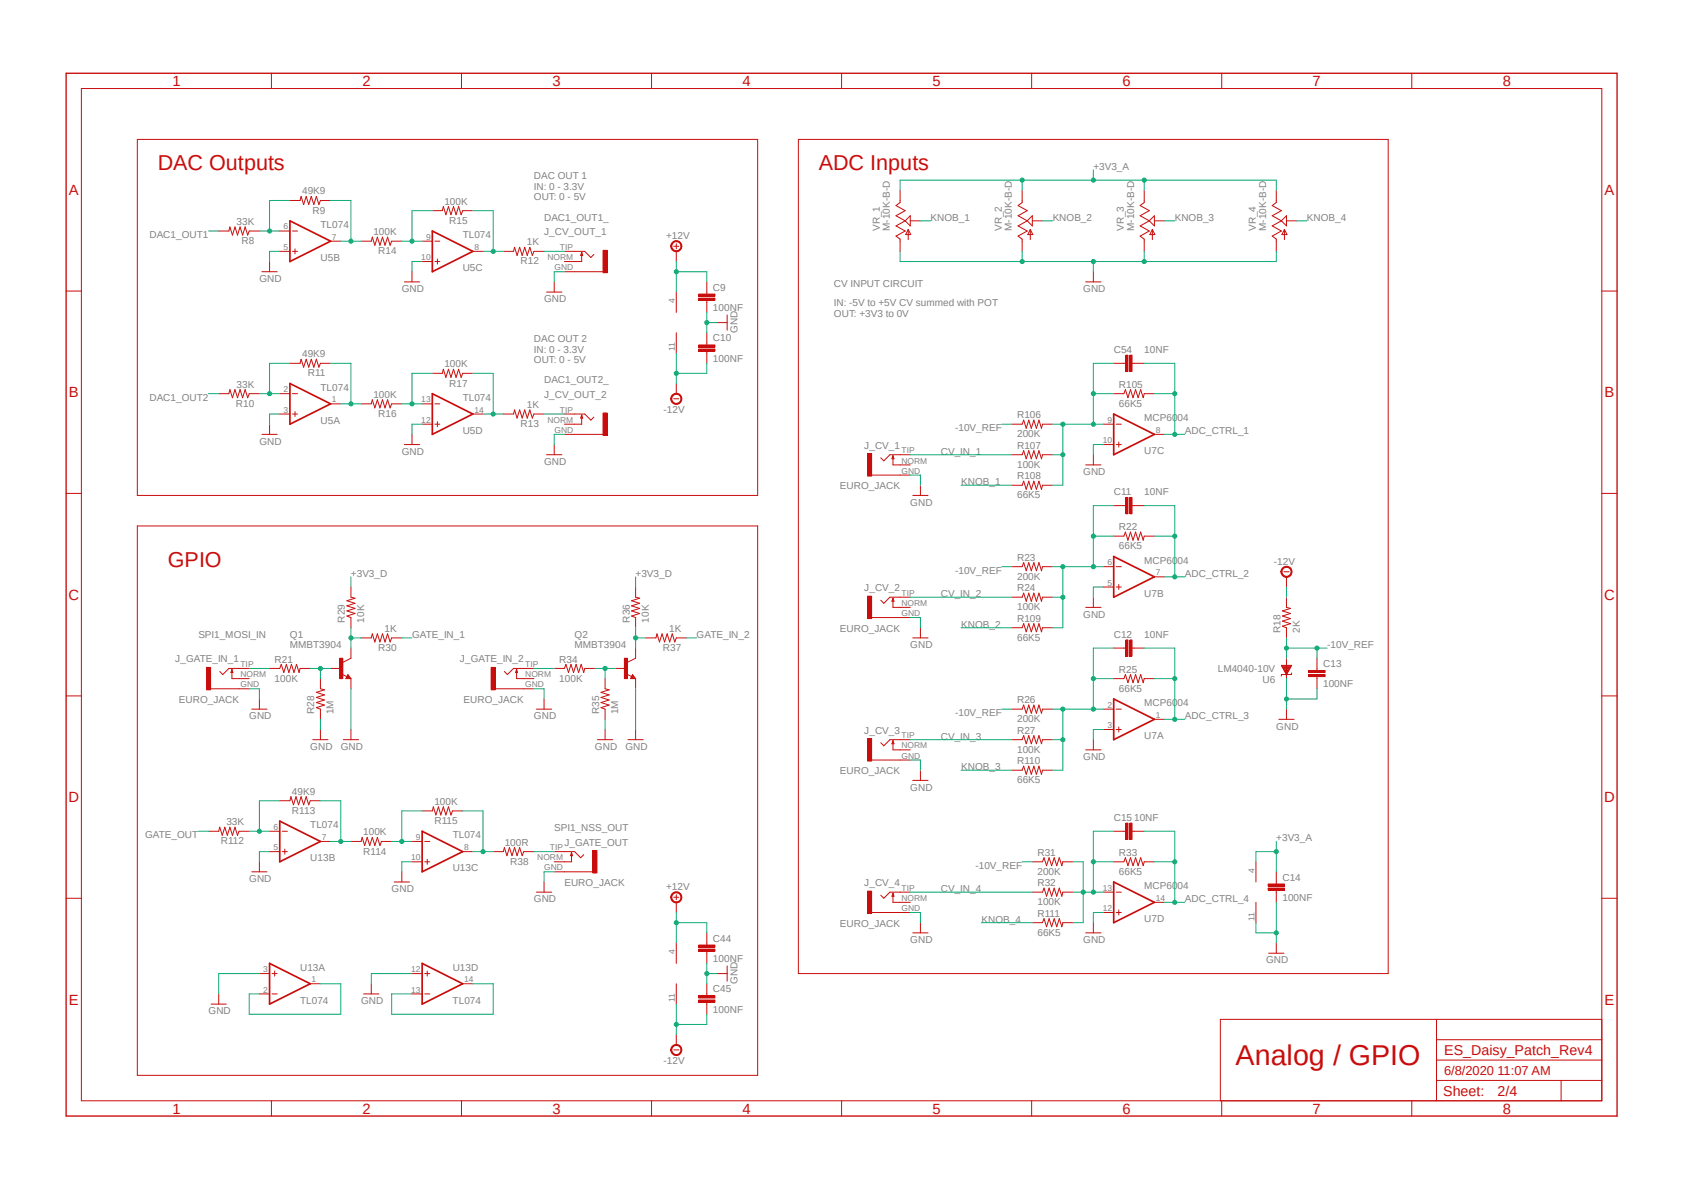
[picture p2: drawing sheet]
<svg xmlns="http://www.w3.org/2000/svg" width="420mm" height="297mm" viewBox="0 0 420 297" stroke-linecap="round" stroke-linejoin="round" font-family="sans-serif">
<defs><g id="words">
<text font-size="7.2" fill="#c90d0c" x="308.5" y="265.9">Analog / GPIO</text>
<g font-size="5.4" fill="#c90d0c">
<text x="39.4" y="42.4">DAC Outputs</text>
<text x="204.4" y="42.4">ADC Inputs</text>
<text x="41.9" y="141.4">GPIO</text>
</g>
<g font-size="3.7" fill="#c90d0c">
<text x="43.1" y="21.5">1</text>
<text x="90.5" y="21.5">2</text>
<text x="137.9" y="21.5">3</text>
<text x="185.4" y="21.5">4</text>
<text x="232.8" y="21.5">5</text>
<text x="280.3" y="21.5">6</text>
<text x="327.7" y="21.5">7</text>
<text x="375.2" y="21.5">8</text>
<text x="17.2" y="48.7">A</text>
<text x="400.6" y="48.7">A</text>
<text x="17.2" y="99.2">B</text>
<text x="400.6" y="99.2">B</text>
<text x="17.1" y="149.7">C</text>
<text x="400.6" y="149.7">C</text>
<text x="17.1" y="200.3">D</text>
<text x="400.6" y="200.3">D</text>
<text x="17.2" y="250.8">E</text>
<text x="400.6" y="250.8">E</text>
<text x="43.1" y="278">1</text>
<text x="90.5" y="278">2</text>
<text x="137.9" y="278">3</text>
<text x="185.4" y="278">4</text>
<text x="232.8" y="278">5</text>
<text x="280.3" y="278">6</text>
<text x="327.7" y="278">7</text>
<text x="375.2" y="278">8</text>
</g>
<g font-size="3.6" fill="#c90d0c">
<text x="360.6" y="263.3">ES_Daisy_Patch_Rev4</text>
<text x="360.3" y="273.6">Sheet:</text>
<text x="373.9" y="273.5">2/4</text>
</g>
<text font-size="3.2" fill="#c90d0c" x="360.6" y="268.4">6/8/2020 11:07 AM</text>
<g font-size="2.5" fill="#808080">
<text x="133.3" y="44.7">DAC OUT 1</text>
<text x="133.3" y="47.4">IN: 0 - 3.3V</text>
<text x="273" y="42.4">+3V3_A</text>
<text x="75.4" y="48.5">49K9</text>
<text x="78.1" y="53.3">R9</text>
<text x="111" y="51.1">100K</text>
<text x="133.3" y="50">OUT: 0 - 5V</text>
<text x="37.3" y="59.4">DAC1_OUT1</text>
<text x="59.1" y="56.1">33K</text>
<text x="80" y="56.9">TL074</text>
<text x="93.2" y="58.7">100K</text>
<text x="112.2" y="55.8">R15</text>
<text x="115.5" y="59.4">TL074</text>
<text x="135.8" y="58.7">J_CV_OUT_1</text>
<text x="135.8" y="55.1">DAC1_OUT1_</text>
<text x="166.3" y="59.6">+12V</text>
<text x="219.7" y="57.7" transform="rotate(-90 219.7 57.7)">VR_1</text>
<text x="222.2" y="57.7" transform="rotate(-90 222.2 57.7)">M-10K-B-D</text>
<text x="232.4" y="55.1">KNOB_1</text>
<text x="250.2" y="57.7" transform="rotate(-90 250.2 57.7)">VR_2</text>
<text x="252.7" y="57.7" transform="rotate(-90 252.7 57.7)">M-10K-B-D</text>
<text x="262.9" y="55.1">KNOB_2</text>
<text x="280.6" y="57.7" transform="rotate(-90 280.6 57.7)">VR_3</text>
<text x="283.2" y="57.7" transform="rotate(-90 283.2 57.7)">M-10K-B-D</text>
<text x="293.3" y="55.1">KNOB_3</text>
<text x="313.6" y="57.7" transform="rotate(-90 313.6 57.7)">VR_4</text>
<text x="316.1" y="57.7" transform="rotate(-90 316.1 57.7)">M-10K-B-D</text>
<text x="326.3" y="55.1">KNOB_4</text>
<text x="60.3" y="60.9">R8</text>
<text x="80" y="65.2">U5B</text>
<text x="94.4" y="63.5">R14</text>
<text x="130" y="66">R12</text>
<text x="131.5" y="61.2">1K</text>
<text x="64.8" y="70.4">GND</text>
<text x="115.5" y="67.7">U5C</text>
<text x="208.2" y="71.6">CV INPUT CIRCUIT</text>
<text x="100.3" y="72.9">GND</text>
<text x="135.8" y="75.4">GND</text>
<text x="178" y="77.6">100NF</text>
<text x="178" y="72.5">C9</text>
<text x="208.2" y="76.5">IN: -5V to +5V CV summed with POT</text>
<text x="270.5" y="72.9">GND</text>
<text x="184.1" y="83.1" transform="rotate(-90 184.1 83.1)">GND</text>
<text x="208.2" y="79.1">OUT: +3V3 to 0V</text>
<text x="75.4" y="89.2">49K9</text>
<text x="133.3" y="85.3">DAC OUT 2</text>
<text x="133.3" y="88">IN: 0 - 3.3V</text>
<text x="178" y="85.2">C10</text>
<text x="278.1" y="88.1">C54</text>
<text x="285.7" y="88.1">10NF</text>
<text x="76.8" y="93.9">R11</text>
<text x="111" y="91.7">100K</text>
<text x="133.3" y="90.7">OUT: 0 - 5V</text>
<text x="135.8" y="95.7">DAC1_OUT2_</text>
<text x="178" y="90.3">100NF</text>
<text x="37.3" y="100">DAC1_OUT2</text>
<text x="58.9" y="101.6">R10</text>
<text x="59.1" y="96.7">33K</text>
<text x="80" y="97.5">TL074</text>
<text x="93.2" y="99.3">100K</text>
<text x="112.2" y="96.5">R17</text>
<text x="115.5" y="100">TL074</text>
<text x="131.5" y="101.8">1K</text>
<text x="135.8" y="99.3">J_CV_OUT_2</text>
<text x="279.4" y="101.6">66K5</text>
<text x="279.4" y="96.8">R105</text>
<text x="80" y="105.7">U5A</text>
<text x="94.4" y="104.1">R16</text>
<text x="130" y="106.6">R13</text>
<text x="165.7" y="103">-12V</text>
<text x="238.5" y="107.7">-10V_REF</text>
<text x="254" y="104.4">R106</text>
<text x="285.7" y="105.1">MCP6004</text>
<text x="64.8" y="111">GND</text>
<text x="100.3" y="113.5">GND</text>
<text x="115.5" y="108.3">U5D</text>
<text x="215.8" y="112">J_CV_1</text>
<text x="234.9" y="113.5">CV_IN_1</text>
<text x="254" y="109.2">200K</text>
<text x="254" y="112">R107</text>
<text x="285.7" y="113.4">U7C</text>
<text x="295.9" y="108.4">ADC_CTRL_1</text>
<text x="135.8" y="116">GND</text>
<text x="254" y="116.8">100K</text>
<text x="254" y="119.6">R108</text>
<text x="270.5" y="118.6">GND</text>
<text x="209.7" y="122.1">EURO_JACK</text>
<text x="240" y="121.1">KNOB_1</text>
<text x="254" y="124.4">66K5</text>
<text x="278.1" y="123.7">C11</text>
<text x="285.7" y="123.7">10NF</text>
<text x="227.3" y="126.2">GND</text>
<text x="279.4" y="137.1">66K5</text>
<text x="279.4" y="132.3">R22</text>
<text x="87.6" y="144">+3V3_D</text>
<text x="158.7" y="144">+3V3_D</text>
<text x="238.5" y="143.2">-10V_REF</text>
<text x="254" y="140">R23</text>
<text x="285.7" y="140.7">MCP6004</text>
<text x="295.9" y="144">ADC_CTRL_2</text>
<text x="318.1" y="141.1">-12V</text>
<text x="215.8" y="147.5">J_CV_2</text>
<text x="234.9" y="149.1">CV_IN_2</text>
<text x="254" y="144.7">200K</text>
<text x="254" y="147.6">R24</text>
<text x="285.7" y="148.9">U7B</text>
<text x="86.1" y="155.4" transform="rotate(-90 86.1 155.4)">R29</text>
<text x="90.9" y="155.4" transform="rotate(-90 90.9 155.4)">10K</text>
<text x="157.2" y="155.4" transform="rotate(-90 157.2 155.4)">R36</text>
<text x="162" y="155.4" transform="rotate(-90 162 155.4)">10K</text>
<text x="254" y="152.4">100K</text>
<text x="254" y="155.2">R109</text>
<text x="270.5" y="154.1">GND</text>
<text x="49.5" y="159.2">SPI1_MOSI_IN</text>
<text x="72.4" y="161.8">MMBT3904</text>
<text x="72.4" y="159.2">Q1</text>
<text x="96" y="157.7">1K</text>
<text x="102.9" y="159.2">GATE_IN_1</text>
<text x="143.5" y="161.8">MMBT3904</text>
<text x="143.5" y="159.2">Q2</text>
<text x="167.1" y="157.7">1K</text>
<text x="173.9" y="159.2">GATE_IN_2</text>
<text x="209.7" y="157.7">EURO_JACK</text>
<text x="227.3" y="161.8">GND</text>
<text x="240" y="156.7">KNOB_2</text>
<text x="254" y="160">66K5</text>
<text x="278.1" y="159.2">C12</text>
<text x="285.7" y="159.2">10NF</text>
<text x="319.7" y="157.9" transform="rotate(-90 319.7 157.9)">R18</text>
<text x="324.5" y="157.9" transform="rotate(-90 324.5 157.9)">2K</text>
<text x="331.4" y="161.8">-10V_REF</text>
<text x="43.8" y="165.3">J_GATE_IN_1</text>
<text x="68.6" y="165.4">R21</text>
<text x="94.4" y="162.5">R30</text>
<text x="114.9" y="165.3">J_GATE_IN_2</text>
<text x="139.7" y="165.4">R34</text>
<text x="165.5" y="162.5">R37</text>
<text x="279.4" y="167.9">R25</text>
<text x="304.1" y="167.7">LM4040-10V</text>
<text x="330.4" y="166.5">C13</text>
<text x="68.6" y="170.1">100K</text>
<text x="139.7" y="170.1">100K</text>
<text x="279.4" y="172.7">66K5</text>
<text x="315.2" y="170.5">U6</text>
<text x="330.4" y="171.5">100NF</text>
<text x="44.7" y="175.5">EURO_JACK</text>
<text x="62.2" y="179.5">GND</text>
<text x="78.5" y="178.3" transform="rotate(-90 78.5 178.3)">R28</text>
<text x="83.3" y="178.3" transform="rotate(-90 83.3 178.3)">1M</text>
<text x="115.7" y="175.5">EURO_JACK</text>
<text x="133.3" y="179.5">GND</text>
<text x="149.6" y="178.3" transform="rotate(-90 149.6 178.3)">R35</text>
<text x="154.4" y="178.3" transform="rotate(-90 154.4 178.3)">1M</text>
<text x="238.5" y="178.8">-10V_REF</text>
<text x="254" y="175.5">R26</text>
<text x="285.7" y="176.2">MCP6004</text>
<text x="295.9" y="179.5">ADC_CTRL_3</text>
<text x="215.8" y="183.1">J_CV_3</text>
<text x="234.9" y="184.6">CV_IN_3</text>
<text x="254" y="180.3">200K</text>
<text x="254" y="183.1">R27</text>
<text x="285.7" y="184.5">U7A</text>
<text x="318.7" y="182.1">GND</text>
<text x="77.5" y="187.2">GND</text>
<text x="85.1" y="187.2">GND</text>
<text x="148.5" y="187.2">GND</text>
<text x="156.2" y="187.2">GND</text>
<text x="254" y="187.9">100K</text>
<text x="254" y="190.7">R110</text>
<text x="270.5" y="189.7">GND</text>
<text x="209.7" y="193.3">EURO_JACK</text>
<text x="227.3" y="197.3">GND</text>
<text x="240" y="192.2">KNOB_3</text>
<text x="254" y="195.5">66K5</text>
<text x="72.9" y="198.3">49K9</text>
<text x="72.9" y="203.1">R113</text>
<text x="108.5" y="200.9">100K</text>
<text x="36.2" y="209.3">GATE_OUT</text>
<text x="56.5" y="206">33K</text>
<text x="77.5" y="206.7">TL074</text>
<text x="90.7" y="208.5">100K</text>
<text x="108.5" y="205.7">R115</text>
<text x="113" y="209.3">TL074</text>
<text x="138.4" y="207.5">SPI1_NSS_OUT</text>
<text x="278.1" y="204.9">C15</text>
<text x="283.2" y="204.9">10NF</text>
<text x="55.1" y="210.7">R112</text>
<text x="77.5" y="215">U13B</text>
<text x="90.7" y="213.3">R114</text>
<text x="126" y="211">100R</text>
<text x="127.4" y="215.8">R38</text>
<text x="140.9" y="211">J_GATE_OUT</text>
<text x="259" y="213.6">R31</text>
<text x="279.4" y="213.6">R33</text>
<text x="318.7" y="210">+3V3_A</text>
<text x="62.2" y="220.1">GND</text>
<text x="113" y="217.5">U13C</text>
<text x="140.9" y="221.2">EURO_JACK</text>
<text x="215.8" y="221.2">J_CV_4</text>
<text x="243.5" y="216.9">-10V_REF</text>
<text x="259" y="218.4">200K</text>
<text x="259" y="221.2">R32</text>
<text x="279.4" y="218.4">66K5</text>
<text x="285.7" y="221.9">MCP6004</text>
<text x="320.2" y="219.8">C14</text>
<text x="97.8" y="222.7">GND</text>
<text x="133.3" y="225.2">GND</text>
<text x="166.3" y="222">+12V</text>
<text x="234.9" y="222.7">CV_IN_4</text>
<text x="259" y="226">100K</text>
<text x="295.9" y="225.2">ADC_CTRL_4</text>
<text x="320.2" y="224.8">100NF</text>
<text x="209.7" y="231.3">EURO_JACK</text>
<text x="245.1" y="230.3">KNOB_4</text>
<text x="259" y="233.6">66K5</text>
<text x="259" y="228.8">R111</text>
<text x="285.7" y="230.2">U7D</text>
<text x="178" y="235">C44</text>
<text x="227.3" y="235.4">GND</text>
<text x="270.5" y="235.4">GND</text>
<text x="74.9" y="242.4">U13A</text>
<text x="113" y="242.4">U13D</text>
<text x="178" y="240.1">100NF</text>
<text x="184.1" y="245.5" transform="rotate(-90 184.1 245.5)">GND</text>
<text x="316.1" y="240.5">GND</text>
<text x="74.9" y="250.6">TL074</text>
<text x="90.2" y="250.6">GND</text>
<text x="113" y="250.6">TL074</text>
<text x="178" y="247.7">C45</text>
<text x="52.1" y="253.2">GND</text>
<text x="178" y="252.8">100NF</text>
<text x="165.7" y="265.5">-12V</text>
</g>
<g font-size="2.1" fill="#808080">
<text x="70.8" y="57.3">6</text>
<text x="82.9" y="59.8">7</text>
<text x="106.4" y="59.8">9</text>
<text x="70.8" y="62.4">5</text>
<text x="105.2" y="64.9">10</text>
<text x="118.4" y="62.4">8</text>
<text x="136.7" y="64.9">NORM</text>
<text x="139.8" y="62.4">TIP</text>
<text x="138.4" y="67.4">GND</text>
<text x="168.5" y="75.6" transform="rotate(-90 168.5 75.6)">4</text>
<text x="168.5" y="87.6" transform="rotate(-90 168.5 87.6)">11</text>
<text x="70.8" y="97.9">2</text>
<text x="82.9" y="100.5">1</text>
<text x="105.2" y="100.5">13</text>
<text x="70.8" y="103">3</text>
<text x="105.2" y="105.5">12</text>
<text x="118.4" y="103">14</text>
<text x="136.7" y="105.5">NORM</text>
<text x="139.8" y="103">TIP</text>
<text x="276.5" y="105.5">9</text>
<text x="138.4" y="108.1">GND</text>
<text x="225.1" y="113.2">TIP</text>
<text x="275.3" y="110.6">10</text>
<text x="288.6" y="108.1">8</text>
<text x="225.1" y="118.2">GND</text>
<text x="225.1" y="115.7">NORM</text>
<text x="276.5" y="141.1">6</text>
<text x="288.6" y="143.6">7</text>
<text x="225.1" y="148.7">TIP</text>
<text x="276.5" y="146.2">5</text>
<text x="225.1" y="153.8">GND</text>
<text x="225.1" y="151.3">NORM</text>
<text x="60" y="166.5">TIP</text>
<text x="131.1" y="166.5">TIP</text>
<text x="60" y="171.5">GND</text>
<text x="60" y="169">NORM</text>
<text x="131.1" y="171.5">GND</text>
<text x="131.1" y="169">NORM</text>
<text x="276.5" y="176.6">2</text>
<text x="288.6" y="179.2">1</text>
<text x="225.1" y="184.2">TIP</text>
<text x="276.5" y="181.7">3</text>
<text x="225.1" y="189.3">GND</text>
<text x="225.1" y="186.8">NORM</text>
<text x="68.3" y="207.1">6</text>
<text x="80.3" y="209.6">7</text>
<text x="103.8" y="209.6">9</text>
<text x="68.3" y="212.2">5</text>
<text x="102.7" y="214.7">10</text>
<text x="115.9" y="212.2">8</text>
<text x="134.2" y="214.7">NORM</text>
<text x="137.3" y="212.2">TIP</text>
<text x="135.9" y="217.3">GND</text>
<text x="313.3" y="217.8" transform="rotate(-90 313.3 217.8)">4</text>
<text x="225.1" y="227.4">GND</text>
<text x="225.1" y="222.3">TIP</text>
<text x="225.1" y="224.9">NORM</text>
<text x="275.3" y="227.4">12</text>
<text x="275.3" y="222.3">13</text>
<text x="288.6" y="224.9">14</text>
<text x="313.3" y="229.8" transform="rotate(-90 313.3 229.8)">11</text>
<text x="168.5" y="238.1" transform="rotate(-90 168.5 238.1)">4</text>
<text x="65.7" y="242.7">3</text>
<text x="77.8" y="245.2">1</text>
<text x="102.7" y="242.7">12</text>
<text x="115.9" y="245.2">14</text>
<text x="65.7" y="247.7">2</text>
<text x="102.7" y="247.7">13</text>
<text x="168.5" y="250.1" transform="rotate(-90 168.5 250.1)">11</text>
</g>
</g></defs>
<path d="M16 17.9l388.2 261.2M404.2 17.9l-388.2 261.2" fill="none" stroke="#fff" stroke-width=".25"/>
<g fill="none" stroke="#c90d0c" stroke-width=".25">
<path d="M67.8 18.3v3.8M115.2 18.3v3.8M162.7 18.3v3.8M210.1 18.3v3.8M257.6 18.3v3.8M305.1 18.3v3.8M352.5 18.3v3.8M20.3 22.1h379.7v252.6h-379.7zM34.3 34.8h154.9v88.9h-154.9zM199.3 34.8h147.3v208.2h-147.3zM54.6 57.7h2.5l.3-1.1 .6 2.1 .7-2.1 .6 2.1 .6-2.1 .7 2.1 .6-2.1 .6 2.1 .4-1h2.6M69.8 57.7h2.6"/>
<path d="M72.4 50h2.5l.3-1 .6 2.1 .7-2.1 .6 2.1 .6-2.1 .7 2.1 .6-2.1 .6 2.1 .4-1.1h2.5M73 57.7h1.3M16.5 72.6h3.8M65.4 67.8h3.8M67.3 65.3v2.5M69.8 62.7h2.6M73 62.7h1.3M73.7 62.1v1.3M82.5 60.2h2.6M105.4 60.2h2.5M105.4 65.3h2.5M108.6 60.2h1.2"/>
<path d="M108.6 65.3h1.2M109.2 64.6v1.3M118.1 62.7h2.5M125.7 62.7h2.5l.3-1 .6 2.1 .7-2.1 .6 2.1 .6-2.1 .7 2.1 .6-2.1 .6 2.1 .4-1.1h2.5M143.5 62.7h2.5l1.5 1.6 .8-.8M143.5 67.8h7.1M145.2 63v2.3h-1.7M145.2 63l.3 .8h-.5zM400 72.6h3.8M54.6 98.3h2.5l.3-1.1 .6 2.1 .7-2.1 .6 2.1 .6-2.1 .7 2.1 .6-2.1 .6 2.1 .4-1h2.6M69.8 98.3h2.6M72.4 90.7h2.5l.3-1 .6 2 .7-2 .6 2 .6-2 .7 2 .6-2 .6 2 .4-1h2.5"/>
<path d="M73 98.3h1.3M65.4 108.4h3.8M67.3 105.9v2.5M69.8 103.3h2.6M73 103.3h1.3M73.7 102.7v1.3M82.5 100.8h2.6M105.4 100.8h2.5M105.4 105.9h2.5M108.6 100.8h1.2M108.6 105.9h1.2M109.2 105.2v1.3"/>
<path d="M118.1 103.3h2.5M125.7 103.3h2.5l.3-1 .6 2.1 .7-2.1 .6 2.1 .6-2.1 .7 2.1 .6-2.1 .6 2.1 .4-1.1h2.5M16.5 123.1h3.8M34.3 131.3h154.9v137.1h-154.9zM400 123.1h3.8M16.5 173.7h3.8M400 173.7h3.8M16.5 224.2h3.8M400 224.2h3.8M358.7 254.4v20.3M358.7 259.5h41.3M400 254.4h-95.3v20.3"/>
<path d="M67.8 274.7v3.9M115.2 274.7v3.9M162.7 274.7v3.9M210.1 274.7v3.9M257.6 274.7v3.9M305.1 274.7v3.9M352.5 274.7v3.9M358.7 269.7h41.3M358.7 264.6h41.3M389.8 269.7v5"/>
</g>
<path d="M16.5 18.3h387.3v260.3h-387.3z" fill="none" stroke="#c90d0c" stroke-width=".34"/>
<path d="M72.4 55.1l10.1 5.1-10.1 5.1zM107.9 57.7l10.2 5-10.2 5.1zM72.4 95.7l10.1 5.1-10.1 5.1zM107.9 98.3l10.2 5-10.2 5.1z" fill="none" stroke="#c90d0c" stroke-width=".42"/>
<path d="M150.6 62.5h1v5.6h-1z" fill-rule="evenodd" fill="#c90d0c"/>
<path d="M140.9 67.8h2.6M140.9 62.7h2.6M140.9 65.3h2.6M150.6 62.5h1v5.6h-1zM143.5 103.3h2.5l1.5 1.6 .8-.8M143.5 108.4h7.1M145.2 103.6v2.3h-1.7M145.2 103.6l.3 .8h-.5z" fill="none" stroke="#c90d0c" stroke-width=".25"/>
<path d="M150.6 103.1h1v5.6h-1z" fill-rule="evenodd" fill="#c90d0c"/>
<g fill="none" stroke="#c90d0c" stroke-width=".25">
<path d="M107.9 52.6h2.5l.3-1 .6 2 .7-2 .6 2 .6-2 .7 2 .6-2 .6 2 .4-1h2.6M224.7 47.5v3l-1 .8 2.3 1.3-2.3 1.2 2.3 1.3M226 55.1l-2.3 1.3 2.3 1.3-2.3 1.2 1 .8v3M226.8 57.3v2.5M226.8 57.3l.6 1.2h-1.3zM227.3 53.8v2.6l-1.3-1.3zM227.3 55.1h2.5M255.2 47.5v3l-1 .8 2.3 1.3-2.3 1.2 2.3 1.3M256.5 55.1l-2.3 1.3 2.3 1.3-2.3 1.2 1 .8v3M257.3 57.3l.6 1.2h-1.3zM257.3 57.3v2.5M257.8 55.1h2.5"/>
<path d="M257.8 53.8v2.6l-1.3-1.3zM285.7 47.5v3l-1 .8 2.3 1.3-2.3 1.2 2.3 1.3M287 55.1l-2.3 1.3 2.3 1.3-2.3 1.2 1 .8v3M287.7 57.3l.7 1.2h-1.3zM287.7 57.3v2.5M288.2 55.1h2.6M288.2 53.8v2.6l-1.2-1.3zM318.7 47.5v3l-1 .8 2.3 1.3-2.3 1.2 2.3 1.3M320 55.1l-2.3 1.3 2.3 1.3-2.3 1.2 1 .8v3M320.7 57.3l.7 1.2h-1.3zM320.7 57.3v2.5M321.2 55.1h2.6"/>
<path d="M321.2 53.8v2.6l-1.2-1.3zM90.2 60.2h2.5l.3-1 .6 2 .6-2 .7 2 .6-2 .6 2 .7-2 .6 2 .4-1h2.5M101 70.4h3.8M102.9 67.8v2.6M136.5 72.9h3.8M138.4 70.4v2.5M271.1 70.4h3.8M273 67.8v2.6M107.9 93.2h2.5l.3-1 .6 2 .7-2 .6 2 .6-2 .7 2 .6-2 .6 2 .4-1h2.6M90.2 100.8h2.5l.3-1 .6 2 .6-2 .7 2 .6-2 .6 2 .7-2 .6 2 .4-1h2.5M101 111h3.8M102.9 108.4v2.6"/>
<path d="M136.5 113.5h3.8M138.4 111v2.5M140.9 108.4h2.6M140.9 103.3h2.6M140.9 105.9h2.6M150.6 103.1h1v5.6h-1zM217.6 154.1h7.1M223 149.3v2.3h1.7M223 149.3l.2 .8h-.5zM224.7 149.1h-2.5l-1.5 1.5-.8-.8"/>
</g>
<path d="M216.6 148.8h1v5.6h-1z" fill-rule="evenodd" fill="#c90d0c"/>
<path d="M216.6 148.8h1v5.6h-1zM224.7 154.1h2.6M224.7 149.1h2.6M224.7 151.6h2.6M217.6 189.7h7.1M223 184.9v2.3h1.7M223 184.9l.2 .7h-.5zM224.7 184.6h-2.5l-1.5 1.5-.8-.7" fill="none" stroke="#c90d0c" stroke-width=".25"/>
<path d="M216.6 184.4h1v5.5h-1z" fill-rule="evenodd" fill="#c90d0c"/>
<path d="M216.6 184.4h1v5.5h-1zM224.7 189.7h2.6M224.7 184.6h2.6M224.7 187.2h2.6M217.6 227.8h7.1M223 222.9v2.3h1.7M223 222.9l.2 .8h-.5zM224.7 222.7h-2.5l-1.5 1.5-.8-.8" fill="none" stroke="#c90d0c" stroke-width=".25"/>
<path d="M216.6 222.4h1v5.6h-1z" fill-rule="evenodd" fill="#c90d0c"/>
<path d="M168.9 72.9v5.1M168.9 83.1v5M227.9 159.2h3.8M229.8 156.7v2.5M227.9 194.8h3.8M229.8 192.2v2.6M216.6 222.4h1v5.6h-1zM224.7 227.8h2.6M224.7 222.7h2.6M224.7 225.2h2.6M227.9 232.8h3.8M229.8 230.3v2.5" fill="none" stroke="#c90d0c" stroke-width=".25"/>
<path d="M167.8 60.6a1.39 1.39 0 0 1 2.2 .1 1.39 1.39 0 0 1-.8 2.1 1.39 1.39 0 0 1-1.7-1.3h.2a1.15 1.15 0 0 1 1.6-1.2 1.15 1.15 0 0 1 .4 1.9 1.15 1.15 0 0 1-1.9-.4l-.1-.3h-.2z" fill-rule="evenodd" fill="#c90d0c"/>
<path d="M167.8 60.6a1.39 1.39 0 0 1 2.2 .1 1.39 1.39 0 0 1-.8 2.1 1.39 1.39 0 0 1-1.7-1.3h.2a1.15 1.15 0 0 1 1.6-1.2 1.15 1.15 0 0 1 .4 1.9 1.15 1.15 0 0 1-1.9-.4l-.1-.3h-.2zM168.2 61.5h1.3M168.9 60.8v1.3M168.9 62.7v2.6" fill="none" stroke="#c90d0c" stroke-width=".25"/>
<path d="M167.8 98.6a1.4 1.4 0 0 1 2.2 .2 1.4 1.4 0 0 1-.8 2.1 1.4 1.4 0 0 1-1.7-1.4h.2a1.15 1.15 0 0 1 1.6-1.1 1.15 1.15 0 0 1 .4 1.9 1.15 1.15 0 0 1-1.9-.4l-.1-.4h-.2z" fill-rule="evenodd" fill="#c90d0c"/>
<path d="M167.8 98.6a1.4 1.4 0 0 1 2.2 .2 1.4 1.4 0 0 1-.8 2.1 1.4 1.4 0 0 1-1.7-1.4h.2a1.15 1.15 0 0 1 1.6-1.1 1.15 1.15 0 0 1 .4 1.9 1.15 1.15 0 0 1-1.9-.4l-.1-.4h-.2zM168.2 99.5h1.3M168.9 95.7v2.6" fill="none" stroke="#c90d0c" stroke-width=".25"/>
<path d="M174.5 74.4h4v.5h-4z" fill-rule="evenodd" fill="#c90d0c"/>
<path d="M174.5 74.4h4v.5h-4z" fill="none" stroke="#c90d0c" stroke-width=".25"/>
<path d="M174.5 73.4h4v.5h-4z" fill-rule="evenodd" fill="#c90d0c"/>
<path d="M174.5 73.4h4v.5h-4zM176.5 70.4v3M176.5 74.9v3.1" fill="none" stroke="#c90d0c" stroke-width=".25"/>
<path d="M174.5 87.1h4v.5h-4z" fill-rule="evenodd" fill="#c90d0c"/>
<path d="M174.5 87.1h4v.5h-4z" fill="none" stroke="#c90d0c" stroke-width=".25"/>
<path d="M174.5 86.1h4v.5h-4z" fill-rule="evenodd" fill="#c90d0c"/>
<path d="M181.6 78.6v3.8M174.5 86.1h4v.5h-4zM176.5 83.1v3M176.5 87.6v3.1M179 80.5h2.6M278.1 133.8h2.5l.4-1 .6 2 .7-2 .6 2 .6-2 .7 2 .6-2 .7 2 .2-1h2.5" fill="none" stroke="#c90d0c" stroke-width=".25"/>
<path d="M282.2 124.2h.5v4h-.5z" fill-rule="evenodd" fill="#c90d0c"/>
<path d="M282.2 124.2h.5v4h-.5z" fill="none" stroke="#c90d0c" stroke-width=".25"/>
<path d="M281.1 124.2h.5v4h-.5z" fill-rule="evenodd" fill="#c90d0c"/>
<path d="M278.1 126.2h3M281.1 124.2h.5v4h-.5zM282.7 126.2h3M252.7 141.4h2.5l.4-1 .6 2.1 .7-2.1 .6 2.1 .6-2.1 .7 2.1 .6-2.1 .7 2.1 .2-1.1h2.5M252.7 149.1h2.5l.4-1.1 .6 2.1 .7-2.1 .6 2.1 .6-2.1 .7 2.1 .6-2.1 .7 2.1 .2-1h2.5M271.1 151.6h3.8M273 149.1v2.5M278.1 169.4h2.5l.4-1 .6 2 .7-2 .6 2 .6-2 .7 2 .6-2 .7 2 .2-1h2.5" fill="none" stroke="#c90d0c" stroke-width=".25"/>
<path d="M282.2 159.7h.5v4.1h-.5z" fill-rule="evenodd" fill="#c90d0c"/>
<path d="M282.2 159.7h.5v4.1h-.5z" fill="none" stroke="#c90d0c" stroke-width=".25"/>
<path d="M281.1 159.7h.5v4.1h-.5z" fill-rule="evenodd" fill="#c90d0c"/>
<path d="M281.1 159.7h.5v4.1h-.5zM252.7 177h2.5l.4-1 .6 2 .7-2 .6 2 .6-2 .7 2 .6-2 .7 2 .2-1h2.5M278.1 161.8h3M282.7 161.8h3M252.7 184.6h2.5l.4-1 .6 2 .7-2 .6 2 .6-2 .7 2 .6-2 .7 2 .2-1h2.5M271.1 187.2h3.8M273 184.6v2.6" fill="none" stroke="#c90d0c" stroke-width=".25"/>
<path d="M316.7 221.7h4v.5h-4z" fill-rule="evenodd" fill="#c90d0c"/>
<path d="M316.7 221.7h4v.5h-4z" fill="none" stroke="#c90d0c" stroke-width=".25"/>
<path d="M316.7 220.6h4v.5h-4z" fill-rule="evenodd" fill="#c90d0c"/>
<path d="M257.8 215.1h2.5l.4-1 .6 2 .7-2 .6 2 .6-2 .7 2 .6-2 .6 2 .3-1h2.5M278.1 215.1h2.5l.4-1 .6 2 .7-2 .6 2 .6-2 .7 2 .6-2 .7 2 .2-1h2.5M318.7 217.6v3M257.8 222.7h2.5l.4-1 .6 2 .7-2 .6 2 .6-2 .7 2 .6-2 .6 2 .3-1h2.5M316.7 220.6h4v.5h-4zM316.8 237.9h3.8M318.7 222.2v3M318.7 235.4v2.5" fill="none" stroke="#c90d0c" stroke-width=".25"/>
<path d="M282.2 205.4h.5v4.1h-.5z" fill-rule="evenodd" fill="#c90d0c"/>
<path d="M282.2 205.4h.5v4.1h-.5z" fill="none" stroke="#c90d0c" stroke-width=".25"/>
<path d="M281.1 205.4h.5v4.1h-.5z" fill-rule="evenodd" fill="#c90d0c"/>
<g fill="none" stroke="#c90d0c" stroke-width=".25">
<path d="M275.5 146.5h2.6M275.5 141.4h2.6M278.7 146.5h1.3M278.7 141.4h1.3M279.4 145.9v1.3M288.2 144h2.6M275.5 177h2.6M278.7 177h1.3M288.2 179.5h2.6M319.3 179.5h3.8M320 166.1h2.5l-1.3 2.3zM320 166.2h2.5"/>
<path d="M320.2 166.4h2.1M320.3 166.6h1.9M320.4 166.8h1.7M320.5 167h1.5M320.6 167.2h1.3M320.7 167.3h1.1M320.8 167.6h.9M320.9 167.7h.7M321 167.9h.5M321.1 168.1h.3M321.2 164.3v5.1M321.2 177v2.5"/>
<path d="M321.2 168.3h.1M322.5 168v.4h-2.5v.3M275.5 182.1h2.6M278.7 182.1h1.3M279.4 181.4v1.3M278.1 207.5h3M281.1 205.4h.5v4.1h-.5zM282.7 207.5h3M313.6 215.1v5M271.1 232.8h3.8M273 230.3v2.5M275.5 227.8h2.6"/>
<path d="M275.5 222.7h2.6M278.7 227.8h1.3M278.7 222.7h1.3M279.4 227.1v1.3M288.2 225.2h2.6M313.6 225.2v5.1"/>
</g>
<path d="M278.1 138.9l10.1 5.1-10.1 5.1zM278.1 174.5l10.1 5-10.1 5.1zM278.1 220.1l10.1 5.1-10.1 5.1z" fill="none" stroke="#c90d0c" stroke-width=".42"/>
<path d="M320.2 141.8a1.39 1.39 0 0 1 2.2 .2 1.39 1.39 0 0 1-.8 2.1 1.39 1.39 0 0 1-1.8-1.4h.3a1.15 1.15 0 0 1 1.5-1.1 1.15 1.15 0 0 1 .4 1.9 1.15 1.15 0 0 1-1.8-.4l-.1-.4h-.3z" fill-rule="evenodd" fill="#c90d0c"/>
<path d="M320.2 141.8a1.39 1.39 0 0 1 2.2 .2 1.39 1.39 0 0 1-.8 2.1 1.39 1.39 0 0 1-1.8-1.4h.3a1.15 1.15 0 0 1 1.5-1.1 1.15 1.15 0 0 1 .4 1.9 1.15 1.15 0 0 1-1.8-.4l-.1-.4h-.3zM320.6 142.7h1.3M321.2 144v2.5M321.2 149.1v2.5l1 .2-2 .7 2 .6-2 .7 2 .6-2 .6 2 .7-2 .6 1 .4v2.5" fill="none" stroke="#c90d0c" stroke-width=".25"/>
<path d="M326.8 168.4h4.1v.5h-4.1z" fill-rule="evenodd" fill="#c90d0c"/>
<path d="M326.8 168.4h4.1v.5h-4.1z" fill="none" stroke="#c90d0c" stroke-width=".25"/>
<path d="M326.8 167.3h4.1v.6h-4.1z" fill-rule="evenodd" fill="#c90d0c"/>
<path d="M52.6 171.9h7.1M57.9 167.1v2.3h1.8M57.9 167.1l.3 .8h-.5zM59.7 166.8h-2.6l-1.5 1.6-.7-.8M326.8 167.3h4.1v.6h-4.1zM328.8 164.3v3M328.8 168.9v3" fill="none" stroke="#c90d0c" stroke-width=".25"/>
<path d="M51.6 166.6h1v5.6h-1z" fill-rule="evenodd" fill="#c90d0c"/>
<path d="M51.6 166.6h1v5.6h-1zM59.7 171.9h2.5M59.7 166.8h2.5M59.7 169.4h2.5M123.7 171.9h7.1M129 167.1v2.3h1.8M129 167.1l.2 .8h-.5zM130.8 166.8h-2.6l-1.5 1.6-.8-.8" fill="none" stroke="#c90d0c" stroke-width=".25"/>
<path d="M122.6 166.6h1.1v5.6h-1.1z" fill-rule="evenodd" fill="#c90d0c"/>
<path d="M62.9 177h3.8M64.8 174.5v2.5M67.3 166.8h2.5l.4-1 .7 2.1 .6-2.1 .6 2.1 .7-2.1 .6 2.1 .6-2.1 .7 2.1 .2-1.1h2.6M80 169.4v2.5l1 .3-2 .6 2 .6-2 .7 2 .6-2 .6 2 .7-2 .6 1 .4v2.5M122.6 166.6h1.1v5.6h-1.1zM130.8 171.9h2.5M130.8 166.8h2.5M130.8 169.4h2.5M133.9 177h3.9M135.8 174.5v2.5" fill="none" stroke="#c90d0c" stroke-width=".25"/>
<path d="M84.8 164.3h.8v5.1h-.8z" fill-rule="evenodd" fill="#c90d0c"/>
<g fill="none" stroke="#c90d0c" stroke-width=".25">
<path d="M87.6 146.5v2.6l1 .2-2 .6 2 .7-2 .6 2 .6-2 .7 2 .6-2 .7 1 .3v2.6M90.2 159.2h2.5l.3-1 .6 2 .6-2 .7 2 .6-2 .6 2 .7-2 .6 2 .4-1h2.5M82.5 166.8h2.6M84.8 164.3h.8v5.1h-.8zM85.4 168.3l1.2 .6M86.9 168.4l.7 1h-1.2zM86.9 168.9l.1 .2h-.4l.3-.5 .5 .6h-.8M87.6 161.8v2.5l-2 1M87.6 169.4v2.5M138.4 166.8h2.5l.4-1 .6 2.1 .7-2.1 .6 2.1 .6-2.1 .7 2.1 .6-2.1 .7 2.1 .2-1.1h2.5M151.1 169.4v2.5l1 .3-2 .6 2 .6-2 .7 2 .6-2 .6 2 .7-2 .6 1 .4v2.5M78.1 184.6h3.8"/>
<path d="M80 182.1v2.5M85.7 184.6h3.8M87.6 182.1v2.5"/>
</g>
<path d="M155.9 164.3h.8v5.1h-.8z" fill-rule="evenodd" fill="#c90d0c"/>
<g fill="none" stroke="#c90d0c" stroke-width=".25">
<path d="M158.7 146.5v2.6l1 .2-2 .6 2 .7-2 .6 2 .6-2 .7 2 .6-2 .7 1 .3v2.6M161.2 159.2h2.6l.2-1 .7 2 .6-2 .6 2 .7-2 .6 2 .7-2 .6 2 .4-1h2.5M153.6 166.8h2.6M155.9 164.3h.8v5.1h-.8zM156.5 168.3l1.2 .6M157.9 168.4l.8 1h-1.3zM157.9 168.9l.2 .2h-.4l.2-.5 .6 .6h-.8M158.7 161.8v2.5l-2 1M158.7 169.4v2.5M149.2 184.6h3.8M151.1 182.1v2.5M156.8 184.6h3.8"/>
<path d="M158.7 182.1v2.5M123.1 212.6h2.6l.2-1.1 .7 2.1 .6-2.1 .6 2.1 .7-2.1 .6 2.1 .7-2.1 .6 2.1 .4-1h2.5M140.9 212.6h2.6l1.5 1.5 .8-.8M140.9 217.6h7.1M142.7 212.8v2.3h-1.8M142.7 212.8l.3 .8h-.5z"/>
</g>
<path d="M148 212.3h1.1v5.6h-1.1z" fill-rule="evenodd" fill="#c90d0c"/>
<path d="M217.6 118.6h7.1M223 113.7v2.3h1.7M223 113.7l.2 .8h-.5zM224.7 113.5h-2.5l-1.5 1.5-.8-.7M138.4 217.6h2.5M138.4 212.6h2.5M138.4 215.1h2.5M148 212.3h1.1v5.6h-1.1zM133.9 222.7h3.9M135.8 220.1v2.6" fill="none" stroke="#c90d0c" stroke-width=".25"/>
<path d="M216.6 113.2h1v5.6h-1z" fill-rule="evenodd" fill="#c90d0c"/>
<path d="M278.1 98.3h2.5l.4-1.1 .6 2.1 .7-2.1 .6 2.1 .6-2.1 .7 2.1 .6-2.1 .7 2.1 .2-1h2.5M216.6 113.2h1v5.6h-1zM224.7 118.6h2.6M224.7 113.5h2.6M224.7 116h2.6M227.9 123.7h3.8M229.8 121.1v2.6" fill="none" stroke="#c90d0c" stroke-width=".25"/>
<path d="M282.2 88.6h.5v4.1h-.5z" fill-rule="evenodd" fill="#c90d0c"/>
<path d="M282.2 88.6h.5v4.1h-.5z" fill="none" stroke="#c90d0c" stroke-width=".25"/>
<path d="M281.1 88.6h.5v4.1h-.5z" fill-rule="evenodd" fill="#c90d0c"/>
<g fill="none" stroke="#c90d0c" stroke-width=".25">
<path d="M278.1 90.7h3M281.1 88.6h.5v4.1h-.5zM282.7 90.7h3M252.7 105.9h2.5l.4-1 .6 2 .7-2 .6 2 .6-2 .7 2 .6-2 .7 2 .2-1h2.5M252.7 113.5h2.5l.4-1 .6 2 .7-2 .6 2 .6-2 .7 2 .6-2 .7 2 .2-1h2.5M271.1 116h3.8M273 113.5v2.5M275.5 105.9h2.6M275.5 111h2.6M278.7 105.9h1.3M278.7 111h1.3M279.4 110.3v1.3"/>
<path d="M288.2 108.4h2.6M252.7 121.1h2.5l.4-1 .6 2 .7-2 .6 2 .6-2 .7 2 .6-2 .7 2 .2-1h2.5M252.7 156.7h2.5l.4-1 .6 2 .7-2 .6 2 .6-2 .7 2 .6-2 .7 2 .2-1h2.5M69.8 199.9h2.6l.2-1.1 .7 2.1 .6-2.1 .6 2.1 .7-2.1 .6 2.1 .7-2.1 .6 2.1 .4-1h2.5M252.7 192.2h2.5l.4-1 .6 2.1 .7-2.1 .6 2.1 .6-2.1 .7 2.1 .6-2.1 .7 2.1 .2-1.1h2.5M52.1 207.5h2.5l.3-1 .6 2 .6-2 .7 2 .6-2 .6 2 .7-2 .6 2 .4-1h2.5M62.9 217.6h3.8M64.8 215.1v2.5M67.3 212.6h2.5M67.3 207.5h2.5M70.5 212.6h1.3M70.5 207.5h1.3"/>
<path d="M71.1 211.9v1.3M80 210h2.5M87.6 210h2.6l.2-1 .7 2 .6-2 .6 2 .7-2 .6 2 .6-2 .7 2 .3-1h2.6M100.3 217.6v2.5M102.9 210h2.5M102.9 215.1h2.5M105.4 202.4h2.5l.3-1 .6 2 .7-2 .6 2 .6-2 .6 2 .7-2 .6 2 .4-1h2.5M106 210h1.3M106 215.1h1.3M106.7 214.5v1.2M115.5 212.6h2.6M98.4 220.1h3.8"/>
<path d="M168.9 235.4v5.1M257.8 230.3h2.5l.4-1 .6 2 .7-2 .6 2 .6-2 .7 2 .6-2 .6 2 .3-1h2.5M52.7 250.6h3.8M54.6 248.1v2.5M64.8 243h2.5M64.8 248.1h2.5M67.9 243h1.3M67.9 248.1h1.3M68.6 242.4v1.2M77.5 245.5h2.5M90.8 248.1h3.8M92.7 245.5v2.6"/>
<path d="M102.9 243h2.5M102.9 248.1h2.5M106 243h1.3M106 248.1h1.3M106.7 242.4v1.2M115.5 245.5h2.6M168.9 245.5v5.1"/>
</g>
<path d="M278.1 103.3l10.1 5.1-10.1 5.1zM69.8 204.9l10.2 5.1-10.2 5.1zM105.4 207.5l10.1 5.1-10.1 5zM67.3 240.5l10.2 5-10.2 5.1zM105.4 240.5l10.1 5-10.1 5.1z" fill="none" stroke="#c90d0c" stroke-width=".42"/>
<path d="M167.8 223.1a1.4 1.4 0 0 1 2.2 .1 1.4 1.4 0 0 1-.8 2.1 1.4 1.4 0 0 1-1.7-1.4h.2a1.15 1.15 0 0 1 1.6-1 1.15 1.15 0 0 1 .4 1.8 1.15 1.15 0 0 1-1.9-.3l-.1-.5h-.2z" fill-rule="evenodd" fill="#c90d0c"/>
<path d="M167.8 223.1a1.4 1.4 0 0 1 2.2 .1 1.4 1.4 0 0 1-.8 2.1 1.4 1.4 0 0 1-1.7-1.4h.2a1.15 1.15 0 0 1 1.6-1 1.15 1.15 0 0 1 .4 1.8 1.15 1.15 0 0 1-1.9-.3l-.1-.5h-.2zM168.2 223.9h1.3M168.9 223.3v1.3M168.9 225.2v2.6" fill="none" stroke="#c90d0c" stroke-width=".25"/>
<path d="M167.8 261.2a1.39 1.39 0 0 1 2.2 .1 1.39 1.39 0 0 1-.8 2.1 1.39 1.39 0 0 1-1.7-1.4h.2a1.15 1.15 0 0 1 1.6-1.1 1.15 1.15 0 0 1 .4 1.9 1.15 1.15 0 0 1-1.9-.4l-.1-.4h-.2z" fill-rule="evenodd" fill="#c90d0c"/>
<path d="M168.9 258.2v2.6M167.8 261.2a1.39 1.39 0 0 1 2.2 .1 1.39 1.39 0 0 1-.8 2.1 1.39 1.39 0 0 1-1.7-1.4h.2a1.15 1.15 0 0 1 1.6-1.1 1.15 1.15 0 0 1 .4 1.9 1.15 1.15 0 0 1-1.9-.4l-.1-.4h-.2zM168.2 262h1.3" fill="none" stroke="#c90d0c" stroke-width=".25"/>
<path d="M174.5 236.9h4v.5h-4z" fill-rule="evenodd" fill="#c90d0c"/>
<path d="M174.5 236.9h4v.5h-4z" fill="none" stroke="#c90d0c" stroke-width=".25"/>
<path d="M174.5 235.9h4v.5h-4z" fill-rule="evenodd" fill="#c90d0c"/>
<path d="M174.5 235.9h4v.5h-4zM176.5 232.8v3.1M176.5 237.4v3.1" fill="none" stroke="#c90d0c" stroke-width=".25"/>
<path d="M174.5 249.6h4v.5h-4z" fill-rule="evenodd" fill="#c90d0c"/>
<path d="M174.5 249.6h4v.5h-4z" fill="none" stroke="#c90d0c" stroke-width=".25"/>
<path d="M174.5 248.6h4v.5h-4z" fill-rule="evenodd" fill="#c90d0c"/>
<path d="M174.5 248.6h4v.5h-4zM176.5 245.5v3.1M176.5 250.1v3.1M179 243h2.6M181.6 241.1v3.8" fill="none" stroke="#c90d0c" stroke-width=".25"/>
<path d="M69.8 62.7h-2.5v2.6M105.4 65.3h-2.5v2.5M140.9 67.8h-2.5v2.6M224.7 62.7v2.6h94v-2.6M285.7 62.7v2.6M69.8 103.3h-2.5v2.6M105.4 105.9h-2.5v2.5M140.9 108.4h-2.5v2.6" fill="none" stroke="#0dab76" stroke-width=".25"/>
<circle cx="285.7" cy="65.3" r=".51" fill="#0dab76"/>
<g fill="none" stroke="#0dab76" stroke-width=".25">
<path d="M255.2 62.7v2.6"/>
<circle cx="285.7" cy="65.3" r=".51"/>
</g>
<circle cx="255.2" cy="65.3" r=".51" fill="#0dab76"/>
<g fill="none" stroke="#0dab76" stroke-width=".25">
<path d="M273 65.3v2.5"/>
<circle cx="255.2" cy="65.3" r=".51"/>
</g>
<circle cx="273" cy="65.3" r=".51" fill="#0dab76"/>
<g fill="none" stroke="#0dab76" stroke-width=".25">
<path d="M176.5 78v5.1M176.5 80.5h2.5M227.3 154.1h2.5v2.6M227.3 189.7h2.5v2.5M227.3 227.8h2.5v2.5"/>
<circle cx="273" cy="65.3" r=".51"/>
</g>
<circle cx="176.5" cy="80.5" r=".51" fill="#0dab76"/>
<g fill="none" stroke="#0dab76" stroke-width=".25">
<path d="M275.5 146.5h-2.5v2.6M275.5 182.1h-2.5v2.5M313.6 230.3v2.5h5.1M318.7 225.2v10.2"/>
<circle cx="176.5" cy="80.5" r=".51"/>
</g>
<circle cx="318.7" cy="232.8" r=".51" fill="#0dab76"/>
<g fill="none" stroke="#0dab76" stroke-width=".25">
<path d="M321.2 169.4v7.6M321.2 174.5h7.6M275.5 227.8h-2.5v2.5"/>
<circle cx="318.7" cy="232.8" r=".51"/>
</g>
<circle cx="321.2" cy="174.5" r=".51" fill="#0dab76"/>
<g fill="none" stroke="#0dab76" stroke-width=".25">
<path d="M227.3 118.6h2.5v2.5M275.5 111h-2.5v2.5M62.2 171.9h2.6v2.6M80 179.5v2.6M87.6 171.9v10.2M133.3 171.9h2.5v2.6M151.1 179.5v2.6M158.7 171.9v10.2M328.8 171.9v2.6M67.3 212.6h-2.5v2.5M102.9 215.1h-2.6v2.5M138.4 217.6h-2.6v2.5"/>
<path d="M64.8 243h-10.2v5.1M102.9 243h-10.2v2.5M176.5 243h2.5M176.5 240.5v5"/>
<circle cx="321.2" cy="174.5" r=".51"/>
</g>
<circle cx="176.5" cy="243" r=".51" fill="#0dab76"/>
<g fill="none" stroke="#0dab76" stroke-width=".25">
<path d="M64.8 57.7h5M67.3 50v7.7M52.1 98.3h2.5"/>
<circle cx="176.5" cy="243" r=".51"/>
</g>
<circle cx="67.3" cy="57.7" r=".51" fill="#0dab76"/>
<g fill="none" stroke="#0dab76" stroke-width=".25">
<path d="M67.3 50h5.1M82.5 50h5.1v10.2M85.1 60.2h5.1"/>
<circle cx="67.3" cy="57.7" r=".51"/>
</g>
<circle cx="87.6" cy="60.2" r=".51" fill="#0dab76"/>
<g fill="none" stroke="#0dab76" stroke-width=".25">
<path d="M64.8 98.3h5M67.3 90.7v7.6"/>
<circle cx="87.6" cy="60.2" r=".51"/>
</g>
<circle cx="67.3" cy="98.3" r=".51" fill="#0dab76"/>
<g fill="none" stroke="#0dab76" stroke-width=".25">
<path d="M67.3 90.7h5.1M82.5 90.7h5.1v10.1M85.1 100.8h5.1"/>
<circle cx="67.3" cy="98.3" r=".51"/>
</g>
<circle cx="87.6" cy="100.8" r=".51" fill="#0dab76"/>
<g fill="none" stroke="#0dab76" stroke-width=".25">
<path d="M102.9 52.6v7.6M100.3 60.2h5.1M135.8 62.7h5.1M135.8 103.3h5.1"/>
<circle cx="87.6" cy="100.8" r=".51"/>
</g>
<circle cx="102.9" cy="60.2" r=".51" fill="#0dab76"/>
<g fill="none" stroke="#0dab76" stroke-width=".25">
<path d="M102.9 52.6h5M118.1 52.6h5v10.1M120.6 62.7h5.1"/>
<circle cx="102.9" cy="60.2" r=".51"/>
</g>
<circle cx="123.1" cy="62.7" r=".51" fill="#0dab76"/>
<g fill="none" stroke="#0dab76" stroke-width=".25">
<path d="M102.9 93.2v7.6M100.3 100.8h5.1"/>
<circle cx="123.1" cy="62.7" r=".51"/>
</g>
<circle cx="102.9" cy="100.8" r=".51" fill="#0dab76"/>
<g fill="none" stroke="#0dab76" stroke-width=".25">
<path d="M102.9 93.2h5M118.1 93.2h5v10.1M120.6 103.3h5.1"/>
<circle cx="102.9" cy="100.8" r=".51"/>
</g>
<circle cx="123.1" cy="103.3" r=".51" fill="#0dab76"/>
<g fill="none" stroke="#0dab76" stroke-width=".25">
<path d="M224.7 47.5v-2.5h94v2.5M285.7 45v2.5"/>
<circle cx="123.1" cy="103.3" r=".51"/>
</g>
<circle cx="285.7" cy="45" r=".51" fill="#0dab76"/>
<g fill="none" stroke="#0dab76" stroke-width=".25">
<path d="M255.2 45v2.5"/>
<circle cx="285.7" cy="45" r=".51"/>
</g>
<circle cx="255.2" cy="45" r=".51" fill="#0dab76"/>
<g fill="none" stroke="#0dab76" stroke-width=".25">
<path d="M273 42.4v2.6"/>
<circle cx="255.2" cy="45" r=".51"/>
</g>
<circle cx="273" cy="45" r=".51" fill="#0dab76"/>
<g fill="none" stroke="#0dab76" stroke-width=".25">
<path d="M318.7 212.6h-5.1v2.5M318.7 210v7.6"/>
<circle cx="273" cy="45" r=".51"/>
</g>
<circle cx="318.7" cy="212.6" r=".51" fill="#0dab76"/>
<g fill="none" stroke="#0dab76" stroke-width=".25">
<path d="M229.8 55.1h2.6M260.3 55.1h2.5M290.8 55.1h2.5M323.8 55.1h2.5M168.9 88.1v7.6M168.9 93.2h7.6M240 121.1h12.7M240 156.7h12.7M240 192.2h12.7M245.1 230.3h12.7"/>
<circle cx="318.7" cy="212.6" r=".51"/>
</g>
<circle cx="168.9" cy="93.2" r=".51" fill="#0dab76"/>
<g fill="none" stroke="#0dab76" stroke-width=".25">
<path d="M176.5 90.7v2.5M321.2 146.5v2.6M168.9 250.6v7.6M168.9 255.7h7.6"/>
<circle cx="168.9" cy="93.2" r=".51"/>
</g>
<circle cx="168.9" cy="255.7" r=".51" fill="#0dab76"/>
<g fill="none" stroke="#0dab76" stroke-width=".25">
<path d="M168.9 65.3v7.6M168.9 67.8h7.6M176.5 253.2v2.5"/>
<circle cx="168.9" cy="255.7" r=".51"/>
</g>
<circle cx="168.9" cy="67.8" r=".51" fill="#0dab76"/>
<g fill="none" stroke="#0dab76" stroke-width=".25">
<path d="M176.5 67.8v2.6M168.9 227.8v7.6M168.9 230.3h7.6"/>
<circle cx="168.9" cy="67.8" r=".51"/>
</g>
<circle cx="168.9" cy="230.3" r=".51" fill="#0dab76"/>
<g fill="none" stroke="#0dab76" stroke-width=".25">
<path d="M250.1 141.4h2.6M321.2 159.2v5.1M250.1 177h2.6M321.2 161.8h7.6M255.2 215.1h2.6M176.5 230.3v2.5"/>
<circle cx="168.9" cy="230.3" r=".51"/>
</g>
<circle cx="321.2" cy="161.8" r=".51" fill="#0dab76"/>
<g fill="none" stroke="#0dab76" stroke-width=".25">
<path d="M331.4 161.8h-2.6v2.5"/>
<circle cx="321.2" cy="161.8" r=".51"/>
</g>
<circle cx="328.8" cy="161.8" r=".51" fill="#0dab76"/>
<g fill="none" stroke="#0dab76" stroke-width=".25">
<path d="M250.1 105.9h2.6M262.8 141.4h10.2M265.4 141.4v7.7h-2.6"/>
<circle cx="328.8" cy="161.8" r=".51"/>
</g>
<circle cx="265.4" cy="141.4" r=".51" fill="#0dab76"/>
<g fill="none" stroke="#0dab76" stroke-width=".25">
<path d="M273 133.8v7.6h2.5"/>
<circle cx="265.4" cy="141.4" r=".51"/>
</g>
<circle cx="273" cy="141.4" r=".51" fill="#0dab76"/>
<g fill="none" stroke="#0dab76" stroke-width=".25">
<path d="M278.1 126.2h-5.1v7.6h5.1"/>
<circle cx="273" cy="141.4" r=".51"/>
</g>
<circle cx="273" cy="133.8" r=".51" fill="#0dab76"/>
<g fill="none" stroke="#0dab76" stroke-width=".25">
<path d="M265.4 149.1v7.6h-2.6"/>
<circle cx="273" cy="133.8" r=".51"/>
</g>
<circle cx="265.4" cy="149.1" r=".51" fill="#0dab76"/>
<g fill="none" stroke="#0dab76" stroke-width=".25">
<path d="M262.8 177h10.2M265.4 177v7.6h-2.6"/>
<circle cx="265.4" cy="149.1" r=".51"/>
</g>
<circle cx="265.4" cy="177" r=".51" fill="#0dab76"/>
<g fill="none" stroke="#0dab76" stroke-width=".25">
<path d="M273 169.4v7.6h2.5"/>
<circle cx="265.4" cy="177" r=".51"/>
</g>
<circle cx="273" cy="177" r=".51" fill="#0dab76"/>
<g fill="none" stroke="#0dab76" stroke-width=".25">
<path d="M278.1 161.8h-5.1v7.6h5.1"/>
<circle cx="273" cy="177" r=".51"/>
</g>
<circle cx="273" cy="169.4" r=".51" fill="#0dab76"/>
<g fill="none" stroke="#0dab76" stroke-width=".25">
<path d="M265.4 184.6v7.6h-2.6"/>
<circle cx="273" cy="169.4" r=".51"/>
</g>
<circle cx="265.4" cy="184.6" r=".51" fill="#0dab76"/>
<g fill="none" stroke="#0dab76" stroke-width=".25">
<path d="M285.7 161.8h7.6v17.7h-2.5M288.2 169.4h5.1"/>
<circle cx="265.4" cy="184.6" r=".51"/>
</g>
<circle cx="293.3" cy="169.4" r=".51" fill="#0dab76"/>
<g fill="none" stroke="#0dab76" stroke-width=".25">
<path d="M293.3 179.5h2.5"/>
<circle cx="293.3" cy="169.4" r=".51"/>
</g>
<circle cx="293.3" cy="179.5" r=".51" fill="#0dab76"/>
<g fill="none" stroke="#0dab76" stroke-width=".25">
<path d="M267.9 215.1h2.6v7.6M267.9 222.7h5.1"/>
<circle cx="293.3" cy="179.5" r=".51"/>
</g>
<circle cx="270.5" cy="222.7" r=".51" fill="#0dab76"/>
<g fill="none" stroke="#0dab76" stroke-width=".25">
<path d="M273 215.1v7.6h2.5"/>
<circle cx="270.5" cy="222.7" r=".51"/>
</g>
<circle cx="273" cy="222.7" r=".51" fill="#0dab76"/>
<g fill="none" stroke="#0dab76" stroke-width=".25">
<path d="M273 207.5v7.6h5.1"/>
<circle cx="273" cy="222.7" r=".51"/>
</g>
<circle cx="273" cy="215.1" r=".51" fill="#0dab76"/>
<g fill="none" stroke="#0dab76" stroke-width=".25">
<path d="M273 207.5h5.1M285.7 207.5h7.6v17.7h-2.5M288.2 215.1h5.1M270.5 222.7v7.6h-2.6"/>
<circle cx="273" cy="215.1" r=".51"/>
</g>
<circle cx="293.3" cy="215.1" r=".51" fill="#0dab76"/>
<g fill="none" stroke="#0dab76" stroke-width=".25">
<path d="M293.3 225.2h2.5"/>
<circle cx="293.3" cy="215.1" r=".51"/>
</g>
<circle cx="293.3" cy="225.2" r=".51" fill="#0dab76"/>
<g fill="none" stroke="#0dab76" stroke-width=".25">
<path d="M227.3 149.1h25.4M62.2 166.8h5.1M77.5 166.8h5M80 166.8v2.6M133.3 166.8h5.1M227.3 184.6h25.4M227.3 222.7h30.5"/>
<circle cx="293.3" cy="225.2" r=".51"/>
</g>
<circle cx="80" cy="166.8" r=".51" fill="#0dab76"/>
<g fill="none" stroke="#0dab76" stroke-width=".25">
<path d="M87.6 156.7v5.1M87.6 159.2h2.6"/>
<circle cx="80" cy="166.8" r=".51"/>
</g>
<circle cx="87.6" cy="159.2" r=".51" fill="#0dab76"/>
<g fill="none" stroke="#0dab76" stroke-width=".25">
<path d="M100.3 159.2h2.6M148.5 166.8h5.1M151.1 166.8v2.6"/>
<circle cx="87.6" cy="159.2" r=".51"/>
</g>
<circle cx="151.1" cy="166.8" r=".51" fill="#0dab76"/>
<g fill="none" stroke="#0dab76" stroke-width=".25">
<path d="M158.7 156.7v5.1M158.7 159.2h2.5"/>
<circle cx="151.1" cy="166.8" r=".51"/>
</g>
<circle cx="158.7" cy="159.2" r=".51" fill="#0dab76"/>
<g fill="none" stroke="#0dab76" stroke-width=".25">
<path d="M285.7 126.2h7.6v17.8h-2.5M288.2 133.8h5.1M171.4 159.2h2.5M49.5 207.5h2.6M133.3 212.6h5.1"/>
<circle cx="158.7" cy="159.2" r=".51"/>
</g>
<circle cx="293.3" cy="133.8" r=".51" fill="#0dab76"/>
<g fill="none" stroke="#0dab76" stroke-width=".25">
<path d="M293.3 144h2.5"/>
<circle cx="293.3" cy="133.8" r=".51"/>
</g>
<circle cx="293.3" cy="144" r=".51" fill="#0dab76"/>
<g fill="none" stroke="#0dab76" stroke-width=".25">
<path d="M262.8 105.9h10.2M265.4 105.9v7.6h-2.6"/>
<circle cx="293.3" cy="144" r=".51"/>
</g>
<circle cx="265.4" cy="105.9" r=".51" fill="#0dab76"/>
<g fill="none" stroke="#0dab76" stroke-width=".25">
<path d="M273 98.3v7.6h2.5"/>
<circle cx="265.4" cy="105.9" r=".51"/>
</g>
<circle cx="273" cy="105.9" r=".51" fill="#0dab76"/>
<g fill="none" stroke="#0dab76" stroke-width=".25">
<path d="M278.1 90.7h-5.1v7.6h5.1"/>
<circle cx="273" cy="105.9" r=".51"/>
</g>
<circle cx="273" cy="98.3" r=".51" fill="#0dab76"/>
<g fill="none" stroke="#0dab76" stroke-width=".25">
<path d="M265.4 113.5v7.6h-2.6"/>
<circle cx="273" cy="98.3" r=".51"/>
</g>
<circle cx="265.4" cy="113.5" r=".51" fill="#0dab76"/>
<g fill="none" stroke="#0dab76" stroke-width=".25">
<path d="M64.8 199.9v7.6M62.2 207.5h5.1"/>
<circle cx="265.4" cy="113.5" r=".51"/>
</g>
<circle cx="64.8" cy="207.5" r=".51" fill="#0dab76"/>
<g fill="none" stroke="#0dab76" stroke-width=".25">
<path d="M64.8 199.9h5M80 199.9h5.1v10.1M82.5 210h5.1"/>
<circle cx="64.8" cy="207.5" r=".51"/>
</g>
<circle cx="85.1" cy="210" r=".51" fill="#0dab76"/>
<g fill="none" stroke="#0dab76" stroke-width=".25">
<path d="M97.8 210h5.1M100.3 202.4v7.6"/>
<circle cx="85.1" cy="210" r=".51"/>
</g>
<circle cx="100.3" cy="210" r=".51" fill="#0dab76"/>
<g fill="none" stroke="#0dab76" stroke-width=".25">
<path d="M100.3 202.4h5.1M115.5 202.4h5.1v10.2M118.1 212.6h5"/>
<circle cx="100.3" cy="210" r=".51"/>
</g>
<circle cx="120.6" cy="212.6" r=".51" fill="#0dab76"/>
<g fill="none" stroke="#0dab76" stroke-width=".25">
<path d="M285.7 90.7h7.6v17.7h-2.5M288.2 98.3h5.1M87.6 144v2.5M158.7 144v2.5"/>
<circle cx="120.6" cy="212.6" r=".51"/>
</g>
<circle cx="293.3" cy="98.3" r=".51" fill="#0dab76"/>
<g fill="none" stroke="#0dab76" stroke-width=".25">
<path d="M293.3 108.4h2.5"/>
<circle cx="293.3" cy="98.3" r=".51"/>
</g>
<circle cx="293.3" cy="108.4" r=".51" fill="#0dab76"/>
<g fill="none" stroke="#0dab76" stroke-width=".25">
<path d="M52.1 57.7h2.5M227.3 113.5h25.4M80 245.5h5.1v7.7h-22.9v-5.1h2.6M118.1 245.5h5v7.7h-25.3v-5.1h5.1"/>
<circle cx="293.3" cy="108.4" r=".51"/>
</g>
<use href="#words"/>
</svg>
